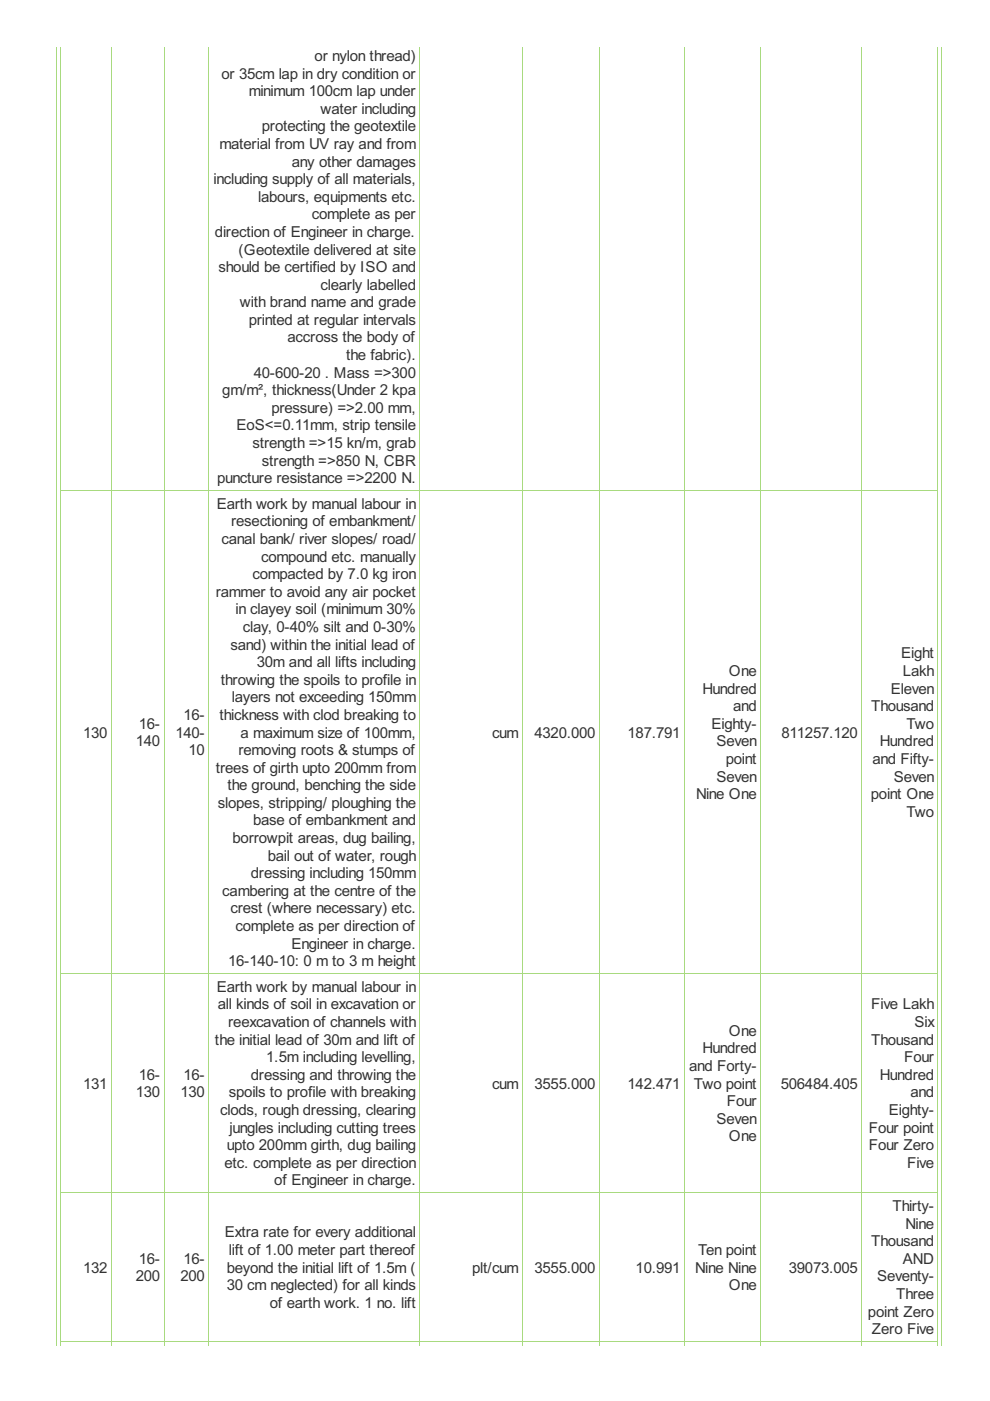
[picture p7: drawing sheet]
<svg xmlns="http://www.w3.org/2000/svg" width="210mm" height="297mm" viewBox="0 0 210 297" stroke-linecap="round" stroke-linejoin="round" font-family="sans-serif">
<defs><g id="words">
<g font-size="3.6" fill="#333">
<text x="47" y="16.7">or 35cm lap in dry condition or</text>
<text x="66.7" y="12.9">or nylon thread)</text>
<text x="52.7" y="20.4">minimum 100cm lap under</text>
<text x="55.5" y="27.9">protecting the geotextile</text>
<text x="68" y="24.1">water including</text>
<text x="46.5" y="31.6">material from UV ray and from</text>
<text x="61.9" y="35.3">any other damages</text>
<text x="45.3" y="39">including supply of all materials,</text>
<text x="54.7" y="42.8">labours, equipments etc.</text>
<text x="66.1" y="46.5">complete as per</text>
<text x="45.6" y="50.2">direction of Engineer in charge.</text>
<text x="50.5" y="54">(Geotextile delivered at site</text>
<text x="46.4" y="57.7">should be certified by ISO and</text>
<text x="50.9" y="65.2">with brand name and grade</text>
<text x="68" y="61.4">clearly labelled</text>
<text x="52.7" y="68.9">printed at regular intervals</text>
<text x="61" y="72.6">accross the body of</text>
<text x="73.4" y="76.3">the fabric).</text>
<text x="47.1" y="83.8">gm/m², thickness(Under 2 kpa</text>
<text x="53.8" y="80.1">40-600-20 . Mass =&gt;300</text>
<text x="57.5" y="87.5">pressure) =&gt;2.00 mm,</text>
<text x="50.1" y="91.3">EoS&lt;=0.11mm, strip tensile</text>
<text x="53.5" y="95">strength =&gt;15 kn/m, grab</text>
<text x="55.5" y="98.7">strength =&gt;850 N, CBR</text>
<text x="45.9" y="107.9">Earth work by manual labour in</text>
<text x="46" y="102.5">puncture resistance =&gt;2200 N.</text>
<text x="49" y="111.6">resectioning of embankment/</text>
<text x="47" y="115.3">canal bank/ river slopes/ road/</text>
<text x="55.4" y="119.1">compound etc. manually</text>
<text x="53.5" y="122.8">compacted by 7.0 kg iron</text>
<text x="45.7" y="126.5">rammer to avoid any air pocket</text>
<text x="49.9" y="130.3">in clayey soil (minimum 30%</text>
<text x="48.8" y="137.7">sand) within the initial lead of</text>
<text x="51.5" y="134">clay, 0-40% silt and 0-30%</text>
<text x="54.4" y="141.5">30m and all lifts including</text>
<text x="154.6" y="143.3">One</text>
<text x="191.1" y="139.6">Eight</text>
<text x="191.4" y="143.3">Lakh</text>
<text x="46.8" y="145.2">throwing the spoils to profile in</text>
<text x="49.2" y="148.9">layers not exceeding 150mm</text>
<text x="149" y="147">Hundred</text>
<text x="188.9" y="147">Eleven</text>
<text x="29.4" y="154.5">16-</text>
<text x="38.9" y="152.6">16-</text>
<text x="46.5" y="152.6">thickness with clod breaking to</text>
<text x="150.8" y="154.5">Eighty-</text>
<text x="155.4" y="150.8">and</text>
<text x="184.7" y="150.8">Thousand</text>
<text x="192.2" y="154.5">Two</text>
<text x="17.6" y="156.4">130</text>
<text x="28.8" y="158.2">140</text>
<text x="37.2" y="156.4">140-</text>
<text x="40" y="160.1">10</text>
<text x="50.5" y="160.1">removing roots &amp; stumps of</text>
<text x="51" y="156.4">a maximum size of 100mm,</text>
<text x="104.3" y="156.4">cum</text>
<text x="113.3" y="156.4">4320.000</text>
<text x="133.1" y="156.4">187.791</text>
<text x="151.9" y="158.2">Seven</text>
<text x="153.9" y="162">point</text>
<text x="165.7" y="156.4">811257.120</text>
<text x="185" y="162">and Fifty-</text>
<text x="186.6" y="158.2">Hundred</text>
<text x="45.7" y="163.8">trees of girth upto 200mm from</text>
<text x="48.2" y="167.6">the ground, benching the side</text>
<text x="151.9" y="165.7">Seven</text>
<text x="189.5" y="165.7">Seven</text>
<text x="46.2" y="171.3">slopes, stripping/ ploughing the</text>
<text x="147.6" y="169.4">Nine One</text>
<text x="184.7" y="169.4">point One</text>
<text x="192.2" y="173.2">Two</text>
<text x="49.3" y="178.8">borrowpit areas, dug bailing,</text>
<text x="53.7" y="175">base of embankment and</text>
<text x="56.8" y="182.5">bail out of water, rough</text>
<text x="47.1" y="189.9">cambering at the centre of the</text>
<text x="53.2" y="186.2">dressing including 150mm</text>
<text x="48.8" y="193.7">crest (where necessary) etc.</text>
<text x="49.9" y="197.4">complete as per direction of</text>
<text x="61.8" y="201.1">Engineer in charge.</text>
<text x="48.4" y="204.9">16-140-10: 0 m to 3 m height</text>
<text x="45.9" y="210.3">Earth work by manual labour in</text>
<text x="46.2" y="214">all kinds of soil in excavation or</text>
<text x="184.7" y="214">Five Lakh</text>
<text x="45.6" y="221.5">the initial lead of 30m and lift of</text>
<text x="48.4" y="217.8">reexcavation of channels with</text>
<text x="154.6" y="219.6">One</text>
<text x="184.7" y="221.5">Thousand</text>
<text x="193.9" y="217.8">Six</text>
<text x="56.5" y="225.2">1.5m including levelling,</text>
<text x="146.1" y="227.1">and Forty-</text>
<text x="149" y="223.3">Hundred</text>
<text x="191.7" y="225.2">Four</text>
<text x="17.6" y="230.8">131</text>
<text x="28.8" y="232.7">130</text>
<text x="29.4" y="228.9">16-</text>
<text x="38.3" y="232.7">130</text>
<text x="38.9" y="228.9">16-</text>
<text x="48.5" y="232.7">spoils to profile with breaking</text>
<text x="53.2" y="228.9">dressing and throwing the</text>
<text x="104.3" y="230.8">cum</text>
<text x="113.3" y="230.8">3555.000</text>
<text x="133.1" y="230.8">142.471</text>
<text x="147.1" y="230.8">Two point</text>
<text x="165.5" y="230.8">506484.405</text>
<text x="186.6" y="228.9">Hundred</text>
<text x="193" y="232.7">and</text>
<text x="46.7" y="236.4">clods, rough dressing, clearing</text>
<text x="151.9" y="238.3">Seven</text>
<text x="154.1" y="234.5">Four</text>
<text x="188.4" y="236.4">Eighty-</text>
<text x="48.1" y="243.9">upto 200mm girth, dug bailing</text>
<text x="48.7" y="240.1">jungles including cutting trees</text>
<text x="154.6" y="242">One</text>
<text x="184.2" y="240.1">Four point</text>
<text x="184.2" y="243.9">Four Zero</text>
<text x="47.6" y="247.6">etc. complete as per direction</text>
<text x="58.2" y="251.3">of Engineer in charge.</text>
<text x="192.3" y="247.6">Five</text>
<text x="189.2" y="256.8">Thirty-</text>
<text x="47.6" y="262.4">Extra rate for every additional</text>
<text x="192" y="260.5">Nine</text>
<text x="17.6" y="269.8">132</text>
<text x="29.4" y="267.9">16-</text>
<text x="38.9" y="267.9">16-</text>
<text x="48.1" y="269.8">beyond the initial lift of 1.5m (</text>
<text x="48.5" y="266.1">lift of 1.00 meter part thereof</text>
<text x="100.1" y="269.8">plt/cum</text>
<text x="113.3" y="269.8">3555.000</text>
<text x="134.8" y="269.8">10.991</text>
<text x="147.4" y="269.8">Nine Nine</text>
<text x="148" y="266.1">Ten point</text>
<text x="167.3" y="269.8">39073.005</text>
<text x="184.7" y="264.2">Thousand</text>
<text x="191.4" y="267.9">AND</text>
<text x="28.8" y="271.7">200</text>
<text x="38.3" y="271.7">200</text>
<text x="48.1" y="273.5">30 cm neglected) for all kinds</text>
<text x="154.6" y="273.5">One</text>
<text x="186" y="271.7">Seventy-</text>
<text x="190" y="275.4">Three</text>
<text x="57.2" y="277.3">of earth work. 1 no. lift</text>
<text x="184" y="279.1">point Zero</text>
<text x="184.9" y="282.9">Zero Five</text>
</g>
</g></defs>
<g fill="none" stroke="#a8da7f" stroke-width=".21">
<path d="M12.9 9.9v274.5M23.6 9.9v274.5M34.8 9.9v274.5M44.3 9.9v274.5M89 9.9v274.5M110.8 9.9v274.5M127.1 9.9v274.5M145.1 9.9v274.5M161.3 9.9v274.5M182.7 9.9v274.5M198.9 9.9v274.5M12.8 103.9h186.2"/>
<path d="M12.8 206.3h186.2M12.8 252.8h186.2M12.8 284.3h186.2"/>
</g>
<g fill="#a8da7f">
<path d="M12.8 284.3h.1v1.1h-.1z"/>
<path d="M23.5 284.3h.2v1.1h-.2z"/>
</g>
<path d="M23.5 284.3h11.4" fill="none" stroke="#a8da7f" stroke-width=".21"/>
<g fill="#a8da7f">
<path d="M23.5 284.3h.2v1.1h-.2z"/>
<path d="M34.7 284.3h.2v1.1h-.2z"/>
</g>
<path d="M34.7 284.3h9.6" fill="none" stroke="#a8da7f" stroke-width=".21"/>
<g fill="#a8da7f">
<path d="M34.7 284.3h.2v1.1h-.2z"/>
<path d="M44.2 284.3h.1v1.1h-.1z"/>
</g>
<path d="M44.2 284.3h44.9" fill="none" stroke="#a8da7f" stroke-width=".21"/>
<g fill="#a8da7f">
<path d="M44.2 284.3h.1v1.1h-.1z"/>
<path d="M88.9 284.3h.2v1.1h-.2z"/>
</g>
<path d="M88.9 284.3h21.9" fill="none" stroke="#a8da7f" stroke-width=".21"/>
<g fill="#a8da7f">
<path d="M88.9 284.3h.2v1.1h-.2z"/>
<path d="M110.7 284.3h.1v1.1h-.1z"/>
</g>
<path d="M110.7 284.3h16.5" fill="none" stroke="#a8da7f" stroke-width=".21"/>
<g fill="#a8da7f">
<path d="M110.7 284.3h.1v1.1h-.1z"/>
<path d="M127 284.3h.2v1.1h-.2z"/>
</g>
<path d="M127 284.3h18.2" fill="none" stroke="#a8da7f" stroke-width=".21"/>
<g fill="#a8da7f">
<path d="M127 284.3h.2v1.1h-.2z"/>
<path d="M145 284.3h.2v1.1h-.2z"/>
</g>
<path d="M145 284.3h16.3" fill="none" stroke="#a8da7f" stroke-width=".21"/>
<g fill="#a8da7f">
<path d="M145 284.3h.2v1.1h-.2z"/>
<path d="M161.2 284.3h.1v1.1h-.1z"/>
</g>
<path d="M161.2 284.3h21.6" fill="none" stroke="#a8da7f" stroke-width=".21"/>
<g fill="#a8da7f">
<path d="M161.2 284.3h.1v1.1h-.1z"/>
<path d="M182.6 284.3h.2v1.1h-.2z"/>
</g>
<path d="M182.6 284.3h16.4" fill="none" stroke="#a8da7f" stroke-width=".21"/>
<g fill="#a8da7f">
<path d="M182.6 284.3h.2v1.1h-.2z"/>
<path d="M198.8 284.3h.2v1.1h-.2z"/>
</g>
<path d="M11.9 9.9v275.5M199.7 9.9v275.5" fill="none" stroke="#a8da7f" stroke-width=".21"/>
<use href="#words"/>
</svg>
